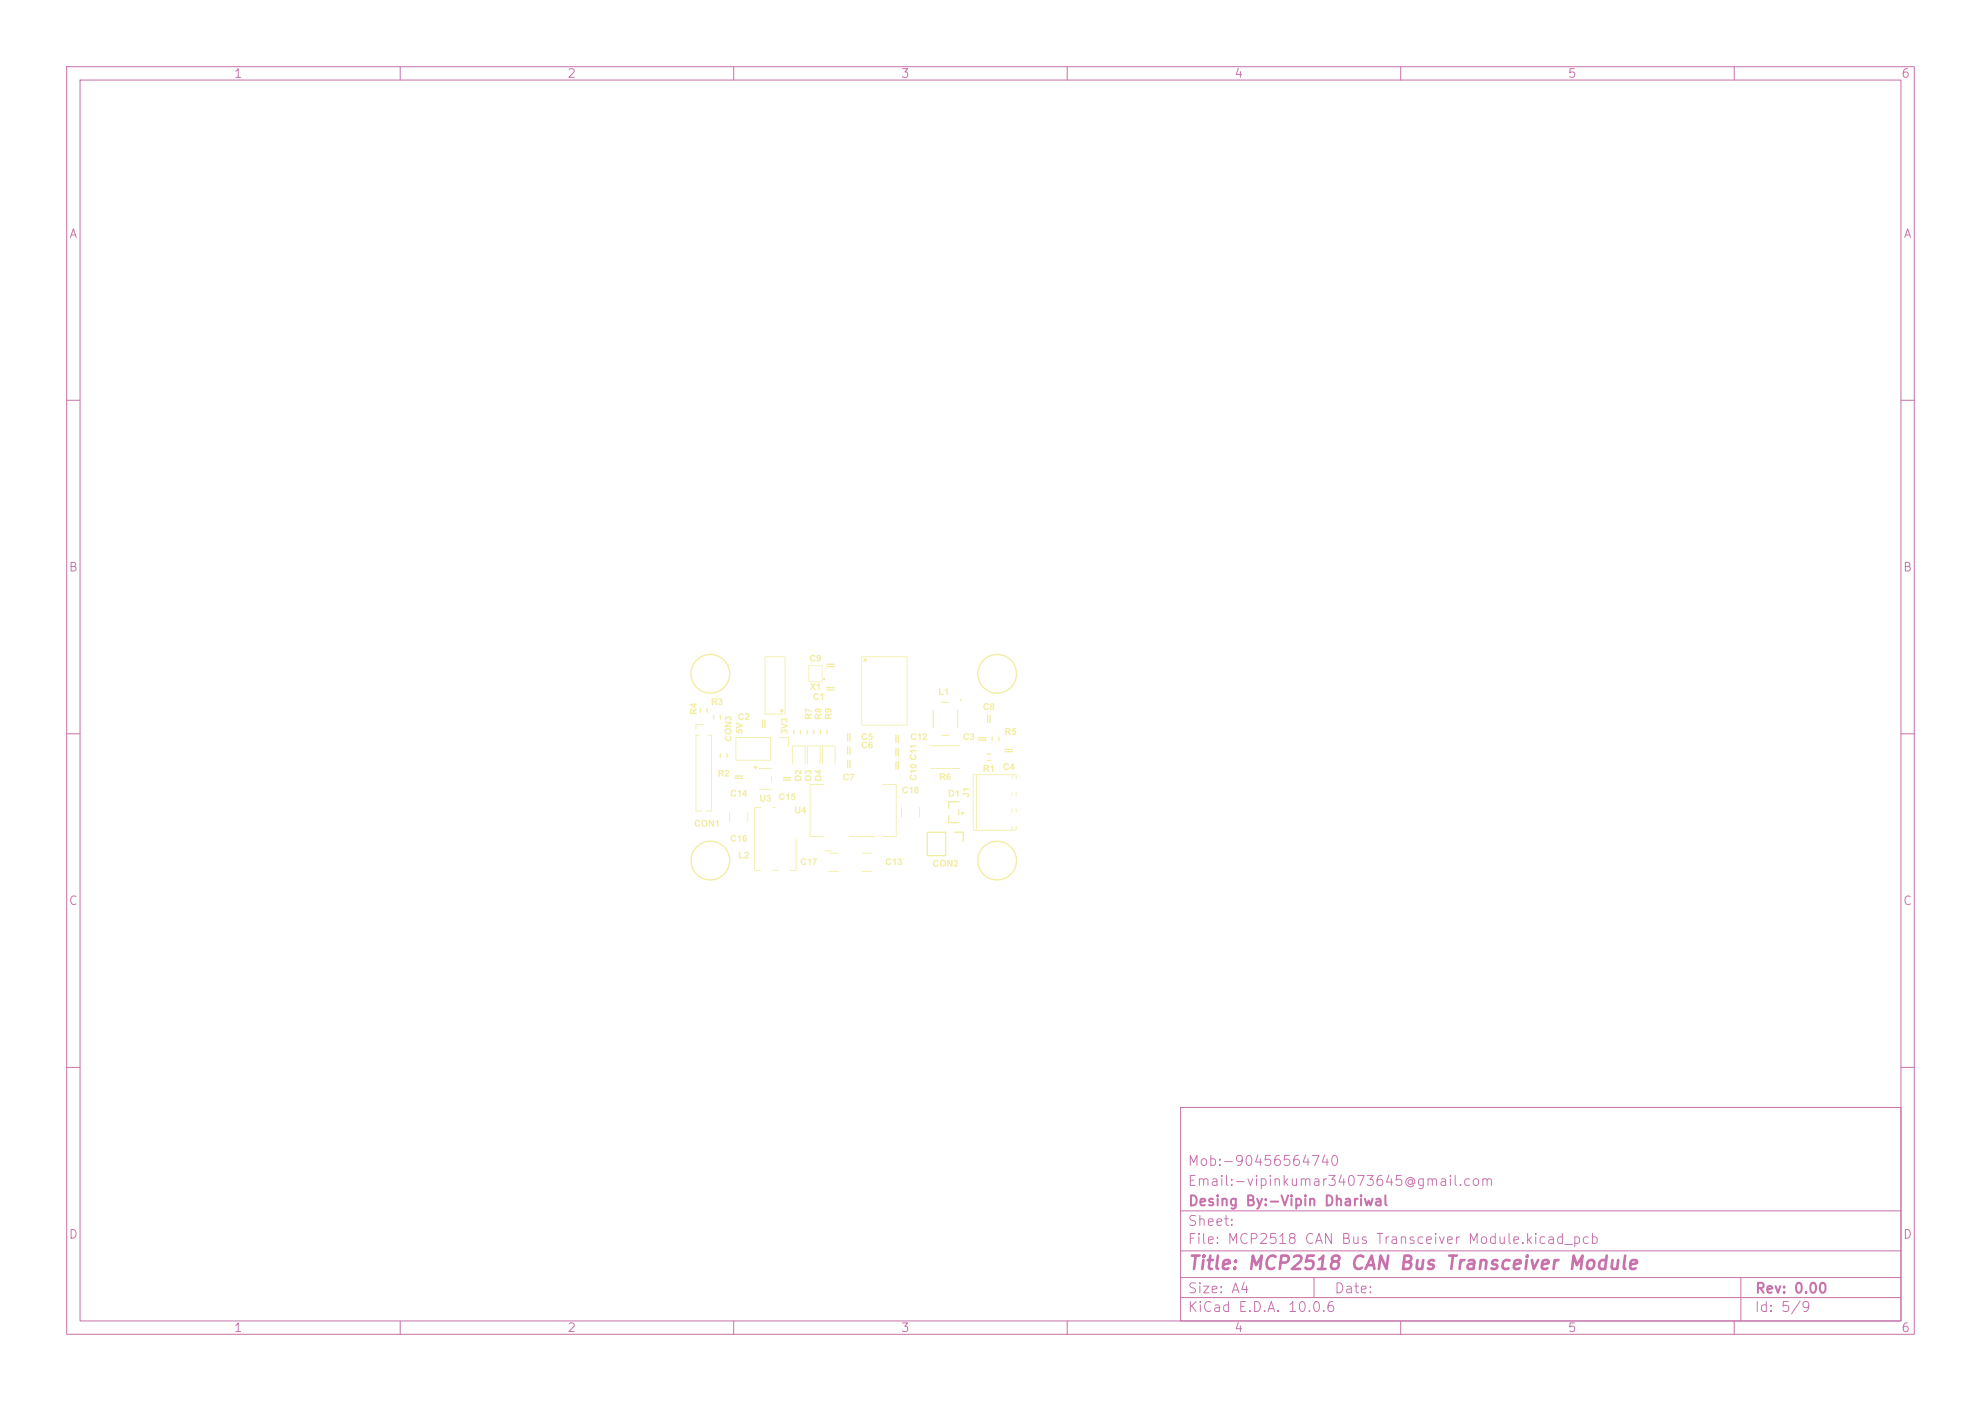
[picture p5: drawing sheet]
<svg xmlns="http://www.w3.org/2000/svg" width="297mm" height="210mm" viewBox="0 0 297 210" stroke-linecap="round" stroke-linejoin="round" font-family="sans-serif">
<defs><g id="words">
<text font-size="2" fill="#c872ab" x="178" y="190.8">Title: MCP2518 CAN Bus Transceiver Module</text>
<g font-size="1.5" fill="#c872ab">
<text x="178" y="178.1">Email:-vipinkumar34073645@gmail.com</text>
<text x="178" y="175.1">Mob:-90456564740</text>
<text x="178" y="184.1">Sheet:</text>
<text x="178" y="181.1">Desing By:-Vipin Dhariwal</text>
<text x="178" y="186.8">File: MCP2518 CAN Bus Transceiver Module.kicad_pcb</text>
<text x="178" y="197">KiCad E.D.A. 10.0.6</text>
<text x="178" y="194.2">Size: A4</text>
<text x="200" y="194.2">Date:</text>
<text x="263" y="197">Id: 5/9</text>
<text x="263" y="194.2">Rev: 0.00</text>
</g>
<g font-size="1.3" fill="#c872ab">
<text x="35" y="12">1</text>
<text x="85" y="12">2</text>
<text x="135" y="12">3</text>
<text x="185" y="12">4</text>
<text x="235" y="12">5</text>
<text x="285" y="12">6</text>
<text x="10.3" y="36">A</text>
<text x="285.3" y="36">A</text>
<text x="10.2" y="86">B</text>
<text x="285.2" y="86">B</text>
<text x="10.2" y="136">C</text>
<text x="285.2" y="136">C</text>
<text x="10.2" y="186">D</text>
<text x="285.2" y="186">D</text>
<text x="35" y="200">1</text>
<text x="85" y="200">2</text>
<text x="135" y="200">3</text>
<text x="185" y="200">4</text>
<text x="235" y="200">5</text>
<text x="285" y="200">6</text>
</g>
</g></defs>
<g fill="none" stroke="#c872ab" stroke-width=".15">
<path d="M10 10h277v190h-277zM12 12h273v186h-273zM60 10v2M110 10v2M160 10v2M210 10v2M260 10v2M10 60h2M285 60h2M10 110h2M285 110h2M10 160h2"/>
<path d="M177 166h108v32h-108zM285 160h2M60 198v2M110 198v2M160 198v2M177 194.5h108M177 191.5h108M177 187.5h108M177 181.5h108M197 191.5v3M210 198v2M260 198v2"/>
<path d="M261 191.5v6.5"/>
</g>
<g fill="#f2eda1">
<path d="M104.5 126.8a3 3 0 0 1 4.7 .8 3 3 0 0 1-2.1 4.3 3 3 0 0 1-3.6-3.1h.2a2.8 2.8 0 0 0 4 2.7 2.8 2.8 0 0 0 .5-4.7 2.8 2.8 0 0 0-4.5 1.7v.3h-.2a2.99 2.99 0 0 1 1-2z"/>
<path d="M147.5 126.8a3 3 0 0 1 4.7 .8 3 3 0 0 1-2.1 4.3 3 3 0 0 1-3.6-3.1h.2a2.8 2.8 0 0 0 4 2.7 2.8 2.8 0 0 0 .5-4.7 2.8 2.8 0 0 0-4.5 1.7v.3h-.2a3 3 0 0 1 1-2z"/>
<path d="M124.3 130.6l1.4-.1 .1 .1-1.5 .1z"/>
<path d="M129.3 130.6l1.4-.1 .1 .1-1.5 .1z"/>
<path d="M113.1 121h1.1l-.1 .1h-.9v9.3h.9v.1h-1z"/>
<path d="M115.8 130.4h.9v.1h-.9z"/>
<path d="M119.3 125.7l.1 .1v4.7h-1v-.1h.9z"/>
<path d="M141 129l.3-.1h.3l.2 .3v.3l-.1 .3-.4 .1-.2-.1-.2-.2v-.2h.2a.31 .31 0 0 0 .4 .3 .31 .31 0 0 0 .1-.5l-.3-.1-.2 .1v.2h-.2z"/>
<path d="M140 129l.3-.1a.4 .4 0 0 1 .4 .3h-.2a.27 .27 0 0 0-.3-.1 .27 .27 0 0 0-.1 .4l.2 .2h.2v-.2l.3 .1-.3 .3-.4-.1-.2-.3z"/>
<path d="M142 128.9h.2l.4 .7v-.7h.2v1h-.2l-.4-.6v.6h-.2z"/>
<path d="M143 129l.3-.1 .3 .1v.3l-.3 .4h.3v.2h-.7l.4-.5a.15 .15 0 0 0 .2-.2 .15 .15 0 0 0-.2-.1 .15 .15 0 0 0-.1 .1h-.2z"/>
<path d="M134.7 128.7h.3l.2 .2-.2 .2 .2 .2-.1 .3h-.4l-.1-.2h.1a.16 .16 0 0 0 .2 .1 .16 .16 0 0 0 .1-.2 .16 .16 0 0 0-.2-.1v-.1a.12 .12 0 0 0 .2-.1 .12 .12 0 0 0-.1-.2 .14 .14 0 0 0-.2 .2l-.1-.1z"/>
<path d="M120.2 128.8l.2-.2a.4 .4 0 0 1 .5 .3l-.2 .1a.27 .27 0 0 0-.4-.1 .27 .27 0 0 0 0 .4l.1 .2h.2l.1-.2 .2 .1-.3 .3-.4-.1-.2-.3z"/>
<path d="M132.9 128.8l.3-.2a.4 .4 0 0 1 .5 .3l-.2 .1a.27 .27 0 0 0-.4-.1 .27 .27 0 0 0-.1 .4l.2 .2h.2l.1-.2 .2 .1-.3 .3-.4-.1-.2-.3z"/>
<path d="M121.1 128.9l.3-.2h.1v1h-.2v-.7l-.2 .1z"/>
<path d="M121.8 128.7h.7l-.4 1h-.2l.1-.1 .2-.7h-.4z"/>
<path d="M133.8 128.9l.3-.2h.2v1h-.2v-.7l-.3 .1z"/>
<path d="M110.8 127.7h.2v.8h.5v.2h-.7z"/>
<path d="M111.7 127.8l.2-.1 .3 .1v.3l-.3 .4h.3l.1 .2h-.7l.4-.6a.15 .15 0 0 0 .1-.1 .15 .15 0 0 0-.2-.2 .15 .15 0 0 0-.1 .2h-.2z"/>
<path d="M138.9 124.7h3l-.1 3.6h-2.9v-.1h2.8v-3.3h-2.6v3.3h-.2z"/>
<path d="M124.3 127.8h1.4l.1 .1h-1.5z"/>
<path d="M129.3 127.8h1.4l.1 .1h-1.5z"/>
<path d="M123.6 127.5h1l.1 .1h-1.1z"/>
<path d="M142.9 124.7h1.6v1.5l-.2-.1v-1.3h-1.3z"/>
<path d="M111.5 125.2h.3l.2 .2-.4-.1-.1 .3 .2-.1 .2 .1v.4l-.4 .2-.2-.4h.2l.1 .1a.14 .14 0 0 0 .2 .1 .16 .16 0 0 0-.1-.3 .14 .14 0 0 0-.2 .1h-.2z"/>
<path d="M109.7 125.3l.2-.2a.4 .4 0 0 1 .5 .3l-.2 .1a.27 .27 0 0 0-.4-.1 .27 .27 0 0 0 0 .4l.1 .2h.2l.1-.2 .2 .1-.3 .3-.4-.1-.2-.3z"/>
<path d="M110.6 125.4l.3-.2h.1v1h-.2v-.7l-.2 .1z"/>
<path d="M121.4 117.6h2.1l-.1 .1h-1.9v7.7h1.9l.1 .1-2.1-.1z"/>
<path d="M127.2 125.4h3.9l-3.8 .1z"/>
<path d="M132.3 117.6h2.1v7.9l-2.1-.1h.1h1.9v-7.7h-1.9z"/>
<path d="M145.8 116.1h6.6v.7l-.1-.6h-.5l-.1 .6v-.6h-5.2v8.2h5.2v-.6l.1 .6h.5l.1-.6v.7h-6.6v-.1h.6v-8.2h-.4v8.2h-.2z"/>
<path d="M105.3 123l.2-.1h.4l.2 .3v.3l-.2 .3-.4 .1-.2-.1-.2-.2v-.2h.2a.31 .31 0 0 0 .5 .3 .31 .31 0 0 0 0-.5l-.2-.1-.2 .1-.1 .2h-.2z"/>
<path d="M104.2 123l.3-.1a.4 .4 0 0 1 .5 .3h-.2a.27 .27 0 0 0-.4-.1 .27 .27 0 0 0-.1 .4l.2 .2h.2l.1-.2 .2 .1-.3 .3-.4-.1-.2-.3z"/>
<path d="M106.3 122.9h.2l.4 .7v-.7h.2v1h-.3l-.3-.6v.6h-.2z"/>
<path d="M107.3 123.2l.3-.3h.1v1h-.2v-.7l-.2 .1z"/>
<path d="M142.2 122.2l.1 .1v.9h1.5v.2h-1.6z"/>
<path d="M109.4 121.7l.1 .1-.1 1.5-.1-.1z"/>
<path d="M112.1 121.8h.1l-.1 1.5v-.1z"/>
<path d="M135.1 121h.1v1.5h-.1z"/>
<path d="M137.8 121h.1v1.5h-.1z"/>
<path d="M143.7 121.3h.2l-.1 .9h-.1z"/>
<path d="M144 121.7l.6 .1-.3 .4z"/>
<path d="M119.2 120.9h.2v.6a.21 .21 0 0 0 .2 .3 .21 .21 0 0 0 .2-.3v-.6h.2l-.1 .9-.3 .1h-.3l-.1-.3z"/>
<path d="M120.6 120.9h.1v.6h.2l-.2 .4h-.2v-.2h-.4v-.2h.4v-.3l-.2 .3h-.2z"/>
<path d="M151.7 121.3h.1l-.1 .6z"/>
<path d="M152.3 121.3h.1v.6z"/>
<path d="M104.3 110.2h.6l-.5 .1v11.2h.8v.1h-.9z"/>
<path d="M106.1 110.2h.6v11.4h-.9v-.1h.8v-11.2h-.5z"/>
<path d="M142.2 120.1h1.6l.1 .1-.1 .1h-1.5v.9l-.1 .1-.1-.1z"/>
<path d="M115.8 121h.4l.1 .1h-.5z"/>
<path d="M114 119.2h.2v.5a.21 .21 0 0 0 .1 .3 .21 .21 0 0 0 .2-.3v-.5h.3l-.1 .9-.3 .1-.3-.1-.1-.2z"/>
<path d="M115 119.2h.3l.2 .2-.1 .2 .2 .2-.1 .3h-.4l-.2-.2h.2a.16 .16 0 0 0 .2 .1 .16 .16 0 0 0 .1-.2 .16 .16 0 0 0-.2-.1v-.1a.12 .12 0 0 0 .2-.1 .14 .14 0 0 0-.2-.2 .12 .12 0 0 0-.1 .2l-.2-.1z"/>
<path d="M118.7 118.9h.5v.2h-.4v.2l.2-.1 .2 .2v.4l-.4 .1-.2-.2 .2-.1a.18 .18 0 0 0 .2 .1 .18 .18 0 0 0 0-.3 .18 .18 0 0 0-.3 .1l-.1-.1z"/>
<path d="M116.9 119l.3-.1a.4 .4 0 0 1 .5 .3h-.2a.27 .27 0 0 0-.4-.1 .27 .27 0 0 0-.1 .4l.2 .2h.2l.1-.2 .2 .1-.3 .3-.4-.1-.2-.3z"/>
<path d="M117.8 119.2l.3-.3h.2v1h-.2v-.7l-.3 .1z"/>
<path d="M144.3 118.9h.9l.1 .1v.3l-.3 .2 .1-.4h-.8z"/>
<path d="M109.7 118.5l.2-.1a.4 .4 0 0 1 .5 .3h-.2a.27 .27 0 0 0-.4-.1 .27 .27 0 0 0 0 .4l.1 .2h.2l.1-.2 .2 .1-.3 .3-.4-.1-.2-.3z"/>
<path d="M110.6 118.7l.3-.3h.1v1h-.2v-.7l-.2 .1z"/>
<path d="M111.7 118.4h.2v.6h.1l-.1 .4h-.2v-.2h-.4v-.2h.4v-.3l-.2 .3h-.2z"/>
<path d="M142.2 118.4h.7l.2 .3-.1 .4-.1 .2-.7 .1v-.2h.2a.34 .34 0 0 0 .5-.3 .34 .34 0 0 0-.5-.3v.6h-.2z"/>
<path d="M143.2 118.7l.3-.3h.2v1h-.2v-.7l-.3 .1z"/>
<path d="M151.7 118.8h.1l-.1 .5z"/>
<path d="M152.3 118.8h.1v.5z"/>
<path d="M137.2 118l.3-.1 .2 .2-.1 .3 .1 .2-.1 .3h-.4l-.1-.3h.2a.14 .14 0 0 0 .2 .1 .14 .14 0 0 0 0-.2 .14 .14 0 0 0-.2 .1h-.2l.1-.2-.1-.2h.2a.12 .12 0 0 0 .1 .1 .12 .12 0 0 0 .1-.2 .12 .12 0 0 0-.2 0l-.2 .1z"/>
<path d="M135.4 118l.3-.1a.4 .4 0 0 1 .5 .3h-.2a.27 .27 0 0 0-.4-.1 .27 .27 0 0 0-.1 .4l.2 .2h.2l.1-.2 .2 .1-.3 .3-.4-.1-.2-.3z"/>
<path d="M136.3 118.2l.3-.3h.2v1h-.2v-.7l-.3 .1z"/>
<path d="M144.3 118.2h1v.2h-.7l.2 .2h-.2l-.3-.2z"/>
<path d="M113.8 118.2h1.9v.1l-1.9 .1z"/>
<path d="M115.6 116.3l.1 .1v.8l-.1-.1z"/>
<path d="M119.3 116.3l.3-.1 .4 .1 .2 .3v.4h-1v-.3l.8 .1a.34 .34 0 0 0-.3-.4 .34 .34 0 0 0-.4 .3h-.1z"/>
<path d="M120.8 116.3l.3-.1 .4 .1 .2 .3v.4h-1v-.3l.8 .1a.34 .34 0 0 0-.3-.4 .34 .34 0 0 0-.4 .3h-.1z"/>
<path d="M122.3 116.3l.4-.1 .3 .1 .2 .3v.4h-1v-.3l.8 .1a.34 .34 0 0 0-.3-.4 .34 .34 0 0 0-.4 .3h-.1z"/>
<path d="M117.4 116.8h1.1l.1 .1-1.1 .1z"/>
<path d="M126.5 116.1l.3-.1a.4 .4 0 0 1 .5 .3h-.2a.27 .27 0 0 0-.4-.1 .27 .27 0 0 0-.1 .4l.2 .2h.2l.1-.2 .2 .1-.3 .3-.4-.1-.2-.3z"/>
<path d="M127.4 116h.7l-.4 1h-.1v-.1l.3-.7h-.5z"/>
<path d="M136.5 116.2l.2-.1v.2a.27 .27 0 0 0-.1 .4 .27 .27 0 0 0 .4 0 .23 .23 0 0 0 .3-.2 .23 .23 0 0 0-.3-.2l.1-.2 .2 .1 .1 .5-.2 .2-.4 .1-.4-.3v-.3z"/>
<path d="M142 116l.3-.1 .2 .3-.3-.1-.1 .2h.2l.2 .1v.4l-.4 .1-.2-.3h.2v.1a.14 .14 0 0 0 .2 0 .14 .14 0 0 0 0-.2 .14 .14 0 0 0-.2 .1l-.2-.1z"/>
<path d="M140.9 115.9l.8 .1v.3l-.2 .2 .3 .4h-.2l-.3-.3-.1-.1-.1 .4h-.2v-.6h.5l.1-.1-.1-.1h-.3v.2h-.2z"/>
<path d="M110.1 116.6h1.2l.1 .1-1.2 .1z"/>
<path d="M117.4 116.5h1.1l.1 .1-1.1 .1z"/>
<path d="M110.1 116.3l1.2-.1 .1 .1-1.2 .1z"/>
<path d="M107.7 115.4l.8 .1v.3l-.2 .2 .3 .4h-.2l-.3-.3-.1-.1-.1 .4h-.2v-.6h.5l.1-.1-.1-.1h-.3v.2h-.2z"/>
<path d="M108.7 115.5l.3-.1 .3 .1v.3l-.3 .4h.3v.2h-.7l.4-.5a.15 .15 0 0 0 .2-.2 .15 .15 0 0 0-.2-.1 .15 .15 0 0 0-.1 .1h-.2z"/>
<path d="M122.2 115.5h.6v-.1h.2v.1h.2v.2h-.2v.4h-.2l-.6-.4h.3l.3 .2v-.2h-.6z"/>
<path d="M119.2 115.5l.4-.1 .4 .4v-.4h.2v.7l-.6-.4a.15 .15 0 0 0-.2-.1 .15 .15 0 0 0-.1 .2 .15 .15 0 0 0 .2 .1v.2l-.3-.1v-.3z"/>
<path d="M120.7 115.5h.3l.1 .1 .2-.2 .2 .1 .2 .4-.3 .2v-.2a.16 .16 0 0 0 .1-.2 .16 .16 0 0 0-.2-.1 .16 .16 0 0 0-.1 .2h-.1a.12 .12 0 0 0-.1-.2 .14 .14 0 0 0-.2 .2 .12 .12 0 0 0 .2 .1l-.1 .2-.2-.1z"/>
<path d="M136.4 115.5h1v.2h-.7l.1 .2h-.1l-.3-.3z"/>
<path d="M147.5 114.7h.7l.1 .3-.3 .2 .4 .5h-.3l-.2-.4h-.2v.4h-.2v-.6h.5l.1-.1-.1-.2h-.3v.3h-.2z"/>
<path d="M148.5 114.9l.3-.2h.1v1h-.2v-.7l-.2 .1z"/>
<path d="M150.5 114.5l.3-.1a.4 .4 0 0 1 .5 .3h-.2a.27 .27 0 0 0-.4-.1 .27 .27 0 0 0-.1 .4l.2 .2h.2l.1-.2 .2 .1-.3 .3-.4-.1-.2-.3z"/>
<path d="M151.8 114.4h.2v.6h.1l-.1 .4h-.2v-.2h-.4v-.2h.4v-.3l-.2 .3h-.2z"/>
<path d="M134.3 114.1l.1 .1-.1 1.2-.1-.1z"/>
<path d="M134.6 114.1l.2 .1-.1 1.2-.1-.1z"/>
<path d="M113 114.9h.6l-.3 .4z"/>
<path d="M113.8 115.2l1.9-.1v.1l-1.9 .1z"/>
<path d="M139.5 115.2l4.4-.1v.1l-4.4 .1z"/>
<path d="M136.5 114.7l.2-.2h.4a.31 .31 0 0 1 .3 .4 .31 .31 0 0 1-.3 .3l-.5-.1-.2-.2h.2a.44 .44 0 0 0 .6 0h.1a.52 .52 0 0 0-.7-.1l-.2 .1z"/>
<path d="M127 113.9h.2l-.1 1.2h-.1z"/>
<path d="M127.4 113.9h.1l-.1 1.2h-.1z"/>
<path d="M118.7 111.8h2.1l-.1 2.8-.1-.1v-2.6h-1.8v2.6h-.1z"/>
<path d="M121 111.8h2v2.8l-.1-.1v-2.6h-1.8v2.6h-.1z"/>
<path d="M123.2 111.8h2.1l-.1 2.8v-.1v-2.6h-1.8v2.6h-.2z"/>
<path d="M147.9 113.9h.6l.1 .1-.6 .1z"/>
<path d="M110.3 110.5h5.2l.1 3.5h-5.3v-.1h5.1v-3.3h-5v3.3h-.1z"/>
<path d="M136.5 113.2l.2-.1v.2a.27 .27 0 0 0-.1 .3 .27 .27 0 0 0 .4 .1l.2-.2v-.2h-.2l.1-.2 .3 .1v.5l-.2 .2h-.3h-.2l-.3-.2v-.3z"/>
<path d="M107.9 112.9l.2 .1-.1 .6-.1-.1z"/>
<path d="M108.9 112.9l.2 .1-.1 .6-.1-.1z"/>
<path d="M134.2 112.1l.2 .1-.1 1.2-.1-.1z"/>
<path d="M134.6 112.1l.2 .1-.1 1.2-.1-.1z"/>
<path d="M127 111.9l.2 .1-.1 1.1h-.1z"/>
<path d="M127.4 111.9l.1 .1-.1 1.1h-.1z"/>
<path d="M147.9 112.9h.6l.1 .1-.6 .1z"/>
<path d="M136.4 112.4h1v.2h-.7l.1 .3h-.1l-.3-.3z"/>
<path d="M150.6 112.6h1.2l.1 .1-1.2 .1z"/>
<path d="M150.6 112.2h1.2l.1 .1-1.2 .1z"/>
<path d="M130.3 111.2h.3l.2 .2-.3-.1-.1 .3 .2-.1 .2 .1v.4l-.4 .2-.2-.4h.2v.1a.14 .14 0 0 0 .2 .1 .15 .15 0 0 0 0-.3 .14 .14 0 0 0-.2 .1h-.2z"/>
<path d="M129.3 111.3l.3-.2a.4 .4 0 0 1 .4 .3l-.2 .1a.27 .27 0 0 0-.3-.1 .27 .27 0 0 0-.1 .4l.2 .2h.2v-.2l.2 .1-.2 .3-.4-.1-.2-.3z"/>
<path d="M136.4 111.7h1v.2h-.7l.1 .3h-.1l-.3-.3z"/>
<path d="M116.8 110.5h1.4v1.5l-.1-.1v-1.3h-1.3z"/>
<path d="M139.5 111.7h4.4v.1h-4.4z"/>
<path d="M134.2 110.1l.2 .1-.1 1.2-.1-.1z"/>
<path d="M134.6 110.1l.2 .1-.1 1.2-.1-.1z"/>
<path d="M127 109.9l.2 .1-.1 1.1h-.1z"/>
<path d="M127.4 109.9l.1 .1-.1 1.1h-.1z"/>
<path d="M108.7 110.4l.2-.1 .1 .2a.27 .27 0 0 0-.1 .3 .27 .27 0 0 0 .4 .1l.2-.2v-.2h-.2l.1-.2 .2 .1v.5l-.2 .2h-.2h-.3l-.2-.2-.1-.3z"/>
<path d="M148.7 110.4l.1 .1v.6l-.1-.1z"/>
<path d="M149.7 110.4l.1 .1v.6l-.1-.1z"/>
<path d="M146.6 110.8h1.2l.1 .1-1.2 .1z"/>
<path d="M130.3 109.9h.5v.2h-.4v.2l.2-.1 .2 .2v.4l-.4 .1-.2-.2 .2-.1a.17 .17 0 0 0 .2 .1 .17 .17 0 0 0 0-.3 .17 .17 0 0 0-.2 .1l-.2-.1z"/>
<path d="M145.5 110l.3-.1 .2 .2-.1 .3 .2 .2-.1 .2-.4 .1-.2-.3h.2a.16 .16 0 0 0 .2 .1 .16 .16 0 0 0 .1-.2 .16 .16 0 0 0-.2 0v-.2a.12 .12 0 0 0 .2-.1 .12 .12 0 0 0-.2-.1 .12 .12 0 0 0-.1 .1h-.2z"/>
<path d="M129.3 110l.3-.1a.4 .4 0 0 1 .4 .3h-.2a.27 .27 0 0 0-.3-.1 .27 .27 0 0 0-.1 .4l.2 .2h.2v-.2l.2 .1-.2 .3-.4-.1-.2-.3z"/>
<path d="M136.7 110l.2-.1a.4 .4 0 0 1 .5 .3h-.2a.27 .27 0 0 0-.4-.1 .27 .27 0 0 0 0 .4l.1 .2h.2l.1-.2 .2 .1-.3 .3-.4-.1-.2-.3z"/>
<path d="M144.5 110l.3-.1a.4 .4 0 0 1 .5 .3h-.2a.27 .27 0 0 0-.4-.1 .27 .27 0 0 0-.1 .4l.2 .2h.2l.1-.2 .2 .1-.3 .3-.4-.1-.2-.3z"/>
<path d="M137.6 110.2l.3-.3h.1v1h-.2v-.7l-.2 .1z"/>
<path d="M138.4 110l.2-.1 .3 .1v.3l-.3 .4h.4v.2h-.7l.4-.5a.15 .15 0 0 0 .1-.2 .15 .15 0 0 0-.2-.1 .15 .15 0 0 0-.1 .1h-.2z"/>
<path d="M146.6 110.5h1.2l.1 .1-1.2 .1z"/>
<path d="M141.2 110.2h1h.1l-1 .1z"/>
<path d="M151.8 109.2h.5v.2h-.4v.1h.2l.2 .1v.5l-.4 .1-.2-.3h.2a.17 .17 0 0 0 .2 0 .17 .17 0 0 0 0-.2 .17 .17 0 0 0-.2 0h-.2z"/>
<path d="M150.7 109.2h.8v.3l-.2 .2 .3 .5h-.2l-.3-.4h-.1l-.1 .4h-.2v-.6h.5l.1-.1-.1-.2h-.3v.3h-.2z"/>
<path d="M108.8 109.3l.3-.1h.3l.2 .2 .1 .2-.1 .4-.4 .1-.5-.2-.1-.3h.2a.31 .31 0 0 0 .3 .4 .31 .31 0 0 0 .3-.3 .31 .31 0 0 0-.2-.3h-.3l-.1 .2h-.2z"/>
<path d="M118.9 109.4l.2 .1-.1 .6-.1-.1z"/>
<path d="M119.9 109.4l.2 .1-.1 .6-.1-.1z"/>
<path d="M120.9 109.4l.2 .1-.1 .6-.1-.1z"/>
<path d="M121.9 109.4l.2 .1-.1 .6-.1-.1z"/>
<path d="M122.9 109.4l.2 .1-.1 .6-.1-.1z"/>
<path d="M123.9 109.4l.2 .1-.1 .6-.1-.1z"/>
<path d="M117.2 109.4h.2l.1 .1 .2-.2 .3 .1 .1 .4-.3 .2v-.2a.16 .16 0 0 0 .1-.2 .16 .16 0 0 0-.2-.1 .16 .16 0 0 0-.1 .3l-.1-.1a.12 .12 0 0 0-.1-.1 .12 .12 0 0 0-.2 .1 .12 .12 0 0 0 .2 .1l-.1 .2-.2-.1z"/>
<path d="M110.3 109.3h.2v.4h.2v-.4h.5l.1 .2v.2l-.2 .2v-.2a.17 .17 0 0 0 0-.2 .17 .17 0 0 0-.3 0 .17 .17 0 0 0 .1 .3v.1l-.6-.1z"/>
<path d="M104.3 108.6l1.2-.1 .1 .1-1.2 .1v.7l-.1 .1z"/>
<path d="M117.1 108.3l1 .4v.2l-1 .4v-.2l.7-.3-.7-.2z"/>
<path d="M110.3 108.3l1 .3v.3l-1 .3v-.2l.8-.2-.8-.3z"/>
<path d="M114.2 107.9l.2 .1-.1 1.1h-.1z"/>
<path d="M114.6 107.9l.2 .1-.1 1.1h-.1z"/>
<path d="M139.9 106.4l.1 .1-.1 2.6-.1-.1z"/>
<path d="M143.5 106.4l.2 .1-.1 2.6-.1-.1z"/>
<path d="M108.7 108.2h1v.2l-.7 .4h.7v.2h-1v-.2l.6-.4h-.6z"/>
<path d="M129.5 98.7l.1 .1 .1-.2 .1 .2 .1-.1-.1 .2h.2l-.2 .1 .1 .2-.1-.1-.1 .2-.1-.2-.1 .1 .1-.2h-.2l.2-.1z"/>
<path d="M129.1 98.4h7l-.1 10.3h-6.9v-.1h6.8v-10.1h-6.6v10.1h-.2z"/>
<path d="M148 107.1l.2 .1-.1 1.2-.1-.1z"/>
<path d="M148.3 107.1l.2 .1-.1 1.2-.1-.1z"/>
<path d="M117.2 107.7h.2l.1 .1 .2-.2 .3 .1 .1 .4-.3 .2v-.2a.16 .16 0 0 0 .1-.2 .16 .16 0 0 0-.2-.1 .16 .16 0 0 0-.1 .2h-.1a.12 .12 0 0 0-.1-.1 .12 .12 0 0 0-.2 .1 .12 .12 0 0 0 .2 .1l-.1 .2-.2-.1z"/>
<path d="M108.7 107.5l.3-.1 .1 .1 .2-.1h.2l.2 .4-.3 .2v-.2a.16 .16 0 0 0 .1-.2 .16 .16 0 0 0-.2 0 .16 .16 0 0 0-.1 .2h-.1a.12 .12 0 0 0-.1-.2 .12 .12 0 0 0-.2 .1 .12 .12 0 0 0 .2 .1l-.1 .2-.2-.1z"/>
<path d="M110.8 107l.3-.1a.4 .4 0 0 1 .4 .3h-.2a.27 .27 0 0 0-.3-.1 .27 .27 0 0 0-.1 .4l.2 .2h.2v-.2l.2 .1-.2 .3-.4-.1-.2-.3z"/>
<path d="M111.7 107l.3-.1 .3 .1v.3l-.3 .4h.3v.2h-.7l.4-.5a.15 .15 0 0 0 .2-.2 .15 .15 0 0 0-.2-.1 .15 .15 0 0 0-.1 .1h-.2z"/>
<path d="M106.9 107.2h.2l-.1 .6h-.1z"/>
<path d="M107.9 107.2h.2l-.1 .6h-.1z"/>
<path d="M120.7 107h.4l.1 .2 .5-.3v.2l-.4 .3v.1l.4 .1v.2h-1v-.4h.1v.2h.3l-.1-.4h-.1l-.1 .2h-.1z"/>
<path d="M122.2 107h.3l.2 .2 .5-.3v.2l-.4 .3v.1l.4 .1v.2h-1v-.4h.1v.2h.3l-.1-.4h-.1l-.1 .2h-.1z"/>
<path d="M123.7 107h.4l.1 .2 .5-.3v.2l-.4 .3v.1l.4 .1v.2h-1v-.4h.1v.2h.3l-.1-.4h-.1l-.1 .2h-.1z"/>
<path d="M117 106.3l.1 .1 .1-.2v.2l.2-.1-.1 .2 .2 .1h-.2l.1 .2-.2-.1v.2l-.1-.2-.1 .1 .1-.2-.2-.1h.2z"/>
<path d="M114.7 98.4h3.1l-.1 8.7h-3.1v-.1h3v-8.5h-2.8v8.5h-.2z"/>
<path d="M103.5 106.3l.3-.1 .2 .3 .4-.4v.3l-.3 .2-.1 .2h.4v.2h-1v-.3h.2v.1h.2l-.1-.4-.1 .1v.2h-.2z"/>
<path d="M104.9 106.2h.2l-.1 .6h-.1z"/>
<path d="M105.9 106.2h.2l-.1 .6h-.1z"/>
<path d="M123.7 106.3l.3-.1h.4l.2 .1 .1 .2-.1 .2-.2 .1 .1-.3-.2-.1v.3l-.3 .1-.3-.2v-.1h.1a.18 .18 0 0 0 .3 .2 .16 .16 0 0 0 0-.3l-.4 .1z"/>
<path d="M122.2 106.3l.3-.1 .1 .1 .3-.1 .3 .2-.1 .3-.1 .1-.4-.1-.3 .1-.1-.2 .1-.1 .2 .1 .2-.1a.16 .16 0 0 0 .2 .1 .16 .16 0 0 0 .1-.2 .16 .16 0 0 0-.3 .1h-.2l-.1-.1-.2 .1z"/>
<path d="M120.7 106.2l1 .3v.2l-.8-.3v.4h-.2z"/>
<path d="M148.5 105.5l.4-.1 .1 .2-.1 .3 .2 .2-.1 .3h-.4l-.2-.3h.2a.14 .14 0 0 0 .2 .1 .14 .14 0 0 0 0-.2 .14 .14 0 0 0-.2 .1h-.2l.2-.2-.2-.2h.2a.12 .12 0 0 0 .2 .1 .12 .12 0 0 0 0-.2 .12 .12 0 0 0-.2 0l-.2 .1z"/>
<path d="M147.5 105.5l.3-.1a.4 .4 0 0 1 .5 .3h-.2a.27 .27 0 0 0-.4-.1 .27 .27 0 0 0-.1 .4l.2 .2h.2l.1-.2 .2 .1-.3 .3-.4-.1-.2-.3z"/>
<path d="M103.4 105.5h.6v-.1h.2v.1h.2v.2h-.2v.4h-.2l-.6-.4h.3l.3 .2v-.2h-.6z"/>
<path d="M107.8 104.7h.3l.2 .2-.1 .2 .1 .2-.1 .3h-.4l-.1-.2h.2a.16 .16 0 0 0 .2 .1 .16 .16 0 0 0 0-.2 .16 .16 0 0 0-.2-.1v-.1a.12 .12 0 0 0 .2-.1 .12 .12 0 0 0-.1-.2 .12 .12 0 0 0-.1 .2l-.2-.1z"/>
<path d="M106.7 104.7h.8v.3l-.2 .2 .3 .5h-.2l-.3-.4h-.1l-.1 .4h-.2v-.6h.5l.1-.1-.1-.2h-.3v.3h-.2z"/>
<path d="M141.2 105.2h1l.1 .1h-1z"/>
<path d="M122 104l.3-.1a.4 .4 0 0 1 .5 .3h-.2a.27 .27 0 0 0-.4-.1 .27 .27 0 0 0-.1 .4l.2 .2h.2l.1-.2 .2 .1-.3 .3-.4-.1-.2-.3z"/>
<path d="M123 104.2l.3-.3h.1v1h-.2v-.7l-.2 .1z"/>
<path d="M140.8 103.2h.2v.8h.5v.2h-.7z"/>
<path d="M141.6 103.4l.3-.2h.2v1h-.2v-.7l-.3 .1z"/>
<path d="M104.5 98.8a3 3 0 0 1 4.7 .8 3 3 0 0 1-2.1 4.3 3 3 0 0 1-3.6-3.1h.2a2.8 2.8 0 0 0 4 2.7 2.8 2.8 0 0 0 .5-4.7 2.8 2.8 0 0 0-4.5 1.7v.3h-.2a2.99 2.99 0 0 1 1-2z"/>
<path d="M147.5 98.8a3 3 0 0 1 4.7 .8 3 3 0 0 1-2.1 4.3 3 3 0 0 1-3.6-3.1h.2a2.8 2.8 0 0 0 4 2.7 2.8 2.8 0 0 0 .5-4.7 2.8 2.8 0 0 0-4.5 1.7v.3h-.2a3 3 0 0 1 1-2z"/>
<path d="M123.9 103.3h1.2v.1l-1.2 .1z"/>
<path d="M121.4 102.4h.3l.2 .3 .2-.3h.2l-.3 .5 .3 .5h-.2l-.2-.3-.3 .3h-.2l.3-.5z"/>
<path d="M122.4 102.7l.3-.3h.2v1h-.2v-.7l-.3 .1z"/>
<path d="M123.9 103h1.2v.1l-1.2 .1z"/>
<path d="M121.2 99.8h2.1v2.4h-2.1l2-.1v-2.3h-1.9v2.3h-.1z"/>
<path d="M123.5 101.7a.18 .18 0 0 1 .2 0 .18 .18 0 0 1-.1 .3 .18 .18 0 0 1-.2-.2h.2h-.2z"/>
<path d="M123.9 99.8h1.2v.1l-1.2 .1z"/>
<path d="M123.9 99.5h1.2v.1l-1.2 .1z"/>
<path d="M122.5 98.2h.3l.2 .2 .1 .5-.3 .3h-.2l-.2-.2 .4-.1 .1-.1h-.3l-.1-.1-.1-.2h.2a.14 .14 0 0 0 .2 .1 .14 .14 0 0 0 0-.2 .14 .14 0 0 0-.2 0l-.2 .1z"/>
<path d="M121.5 98.3l.3-.2a.4 .4 0 0 1 .5 .3l-.2 .1a.27 .27 0 0 0-.4-.1 .27 .27 0 0 0-.1 .4l.2 .2h.2l.1-.2 .2 .1-.3 .3-.4-.1-.2-.3z"/>
<circle cx="144.1" cy="105" r=".15"/>
</g>
<use href="#words"/>
</svg>
